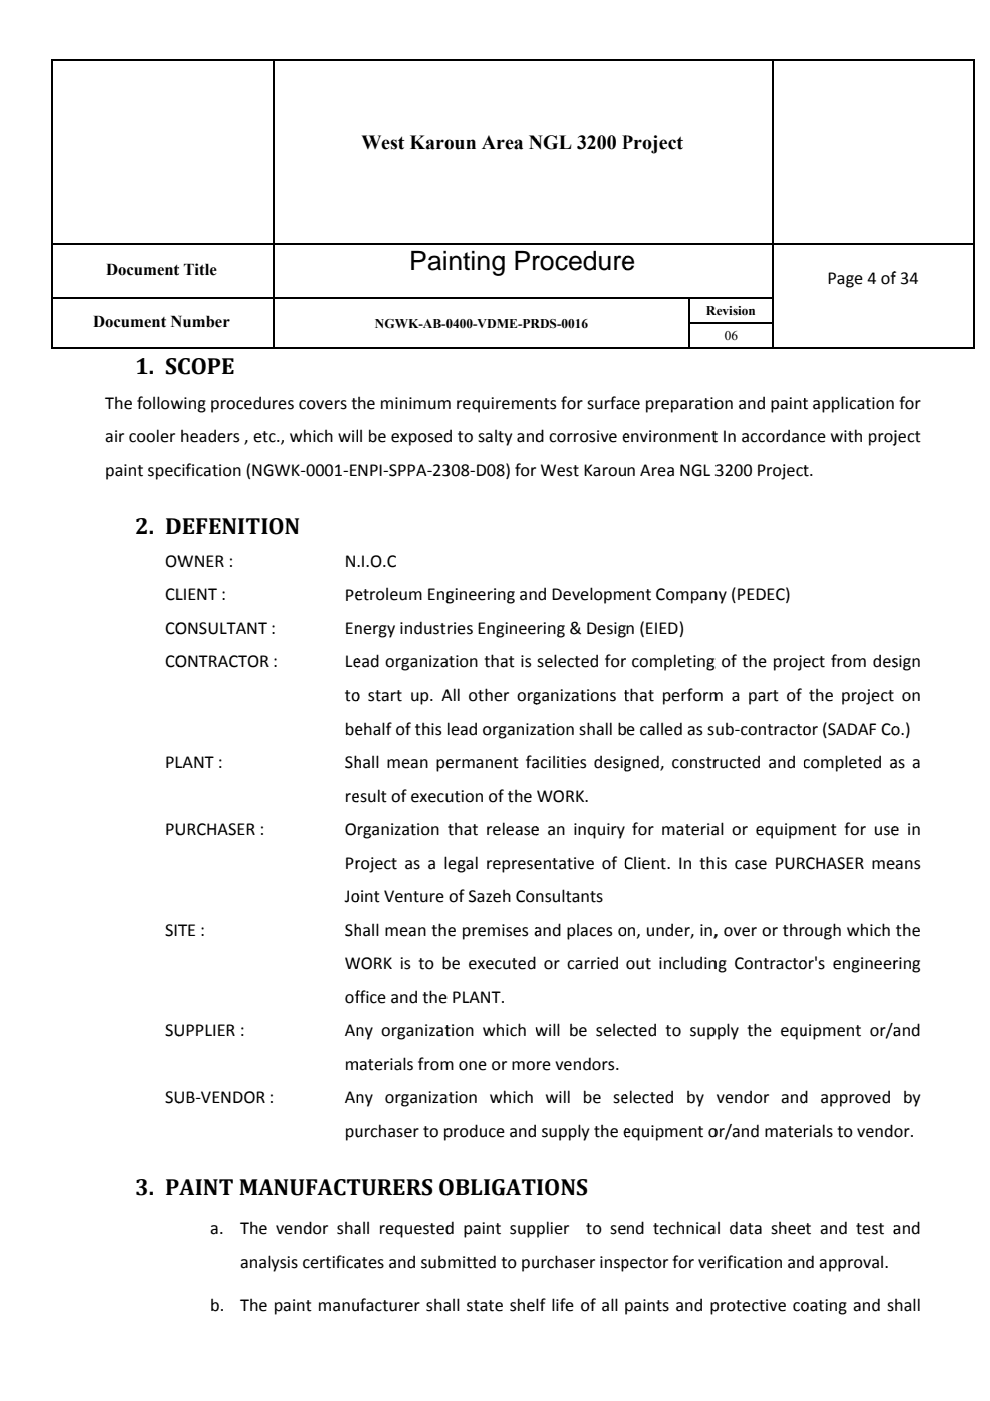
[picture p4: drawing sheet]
<svg xmlns="http://www.w3.org/2000/svg" width="210mm" height="297mm" viewBox="0 0 210 297" stroke-linecap="round" stroke-linejoin="round" font-family="sans-serif">
<defs><g id="words">
<g font-size="5.7">
<text x="86.8" y="57.2">Painting Prrocedure</text>
<text x="131.8" y="57.2">e</text>
</g>
<g font-size="4.9">
<text x="28.7" y="79.4">1. SC</text>
<text x="37.6" y="79.4">COPE</text>
<text x="28.7" y="113.2">2. D</text>
<text x="35.1" y="113.2">DEFENITION</text>
<text x="28.7" y="253.3">3. PAINT MANUFACTURERS O</text>
<text x="54.8" y="253.3">A</text>
<text x="73.5" y="253.3">T</text>
<text x="93.1" y="253.3">OBLIGATIONS</text>
</g>
<g font-size="4.2">
<text x="76.6" y="31.6">West Karo</text>
<text x="94.3" y="31.6">oun Area NGL 3200 Project</text>
<text x="112.2" y="31.6">N</text>
<text x="131.9" y="31.6">P</text>
</g>
<g font-size="3.9">
<text x="175.5" y="60.1">Page 4 off 34</text>
<text x="22.3" y="86.7">The follow</text>
<text x="36.2" y="86.7">wing procedures covers the minimum</text>
<text x="55.6" y="86.7">u</text>
<text x="92.8" y="86.7">m requirements for surfacce preparatio</text>
<text x="113.3" y="86.7">n</text>
<text x="151.6" y="86.7">on and paintt application for</text>
<text x="22.3" y="93.7">air cooler headers , etc., which willl be exposed</text>
<text x="94.2" y="93.7">d to salty and</text>
<text x="113.5" y="93.7">d corrosive environmentt In accordance with projject</text>
<text x="131.9" y="93.7">e</text>
<text x="169.7" y="93.7">n</text>
<text x="22.3" y="100.9">paint speccification (NGWK-0001-ENPI-SPPA-23</text>
<text x="55.8" y="100.9">G</text>
<text x="93.8" y="100.9">308-D08) for West Karoun Area NGL 33200 Projectt.</text>
<text x="35" y="120.2">OW</text>
<text x="37.6" y="120.2">WNER :</text>
<text x="73.2" y="120.2">N.I.O.C</text>
<text x="35" y="127.3">CLLIENT :</text>
<text x="73.2" y="127.3">Petroleum Enggineering and Development Compan</text>
<text x="75.2" y="127.3">e</text>
<text x="150.4" y="127.3">ny (PEDEC)</text>
<text x="35" y="134.4">CO</text>
<text x="37.1" y="134.4">ONSULTANT :</text>
<text x="73.2" y="134.4">Energy industries Engineering &amp; Design (EIED)</text>
<text x="75.1" y="134.4">n</text>
<text x="35" y="141.5">CO</text>
<text x="37.1" y="141.5">ONTRACTOR :</text>
<text x="55" y="141.5">R</text>
<text x="73.2" y="141.5">Lead organizaation that is selected for completingg of the project from dessign</text>
<text x="74.8" y="141.5">e</text>
<text x="170.3" y="141.5">e</text>
<text x="73.2" y="148.6">to</text>
<text x="74.5" y="148.6">o start up. A</text>
<text x="93.8" y="148.6">All other organizations tthat perform</text>
<text x="113.1" y="148.6">g</text>
<text x="150.5" y="148.6">m a part of the project on</text>
<text x="73.2" y="155.7">behalf of this lead organization shall be called as sub-contractor (SADAF Co.)</text>
<text x="75.2" y="155.7">e</text>
<text x="170.2" y="155.7">o</text>
<text x="189" y="155.7">o</text>
<text x="35" y="162.8">PLLANT :</text>
<text x="73.2" y="162.8">Shall mean pe</text>
<text x="75" y="162.8">h</text>
<text x="94.6" y="162.8">ermanent facilities desiggned, constrructed and ccompleted as a</text>
<text x="112.8" y="162.8">a</text>
<text x="188.7" y="162.8">a</text>
<text x="73.2" y="169.9">result of execu</text>
<text x="74.5" y="169.9">e</text>
<text x="94.4" y="169.9">ution of the WORK.</text>
<text x="35" y="177.1">PU</text>
<text x="37.1" y="177.1">URCHASER :</text>
<text x="73.2" y="177.1">Organization that release</text>
<text x="112.6" y="177.1">e an inquiry for materiaal or equipment for use in</text>
<text x="169.2" y="177.1">m</text>
<text x="188.9" y="177.1">e</text>
<text x="73.2" y="184.1">Prroject as a legal representative of Client. In this case PURCHASER means</text>
<text x="113.2" y="184.1">e</text>
<text x="132.4" y="184.1">C</text>
<text x="168.8" y="184.1">R</text>
<text x="188" y="184.1">e</text>
<text x="73.2" y="191.3">Joint Venture of Sazeh Consultants</text>
<text x="74.4" y="191.3">o</text>
<text x="35" y="198.4">SIT</text>
<text x="37.8" y="198.4">TE :</text>
<text x="73.2" y="198.4">Shall mean the premises and places on, under, in,, over or through which the</text>
<text x="75" y="198.4">h</text>
<text x="113.3" y="198.4">a</text>
<text x="131.1" y="198.4">o</text>
<text x="73.1" y="205.5">WORK is to b</text>
<text x="73.2" y="205.5">W</text>
<text x="93.8" y="205.5">be executed or carried out includin</text>
<text x="150.3" y="205.5">ng Contractor's engineerring</text>
<text x="169.4" y="205.5">o</text>
<text x="73.2" y="212.6">offfice and the</text>
<text x="93.1" y="212.6">e PLANT.</text>
<text x="35" y="219.7">SU</text>
<text x="36.9" y="219.7">UPPLIER :</text>
<text x="73.2" y="219.7">Any organizattion which will be selected to sup</text>
<text x="75.4" y="219.7">n</text>
<text x="113.6" y="219.7">w</text>
<text x="150.1" y="219.7">pply the equipment or/and</text>
<text x="169.5" y="219.7">u</text>
<text x="189.4" y="219.7">a</text>
<text x="73.1" y="226.8">materials from</text>
<text x="73.2" y="226.8">m</text>
<text x="93.4" y="226.8">m one or more vendors.</text>
<text x="35" y="233.9">SU</text>
<text x="36.9" y="233.9">UB-VENDOR :</text>
<text x="73.2" y="233.9">Any organizaation which will be selected by</text>
<text x="75.4" y="233.9">n</text>
<text x="131.6" y="233.9">e</text>
<text x="152.1" y="233.9">vendor and</text>
<text x="169.6" y="233.9">d approved by</text>
<text x="73.2" y="241">purchaser to p</text>
<text x="75.2" y="241">u</text>
<text x="94.1" y="241">produce and supply the equipment o</text>
<text x="132.1" y="241">e</text>
<text x="150.4" y="241">or/and materrials to vendor.</text>
<text x="44.6" y="261.7">a.</text>
<text x="50.9" y="261.7">The vendor shall requested</text>
<text x="75" y="261.7">a</text>
<text x="94.5" y="261.7">d paint supplier</text>
<text x="124.3" y="261.7">to send technicaal data sheet and test and</text>
<text x="169" y="261.7">e</text>
<text x="189.4" y="261.7">a</text>
<text x="50.9" y="268.8">analysis certificates and submitted to purchaser inspector for veerification and approval.</text>
<text x="75" y="268.8">a</text>
<text x="112.6" y="268.8">u</text>
<text x="131.6" y="268.8">p</text>
<text x="44.6" y="278">b.</text>
<text x="50.9" y="278">The paint manufacturer shaall state shelf life of all paints and p</text>
<text x="74.5" y="278">u</text>
<text x="150.7" y="278">protective coating and shall</text>
<text x="169.8" y="278">o</text>
</g>
<g font-size="3.5">
<text x="22.5" y="58.4">Documentt Title</text>
<text x="19.8" y="69.4">Document N</text>
<text x="36.2" y="69.4">Number</text>
</g>
<g font-size="2.8">
<text x="79.5" y="69.4">NGWK-AB-00400-VDME-PRDS-0016</text>
<text x="112.5" y="69.4">R</text>
<text x="149.7" y="66.8">R</text>
<text x="150" y="66.8">Revision</text>
<text x="153.8" y="72.1">06</text>
</g>
</g></defs>
<g fill="#000">
<path d="M10.9 12.5h.4v.4h-.4zM56.9 12.5h.9v.4h-.9zM57.8 12.5h.4v.4h-.4zM163.7 12.5h.4v.4h-.4zM206.5 12.5h.3v.4h-.3zM56.9 51.6h.9v.3h-.9zM57.8 51.6h.4v.3h-.4zM163.7 51.6h.4v.3h-.4zM10.9 62.9h.4v.4h-.4zM56.9 62.9h.9v.3h-.9zM56.9 73.6h.9v.3h-.9zM57.8 62.9h.4v.4h-.4z"/>
<path d="M146 62.9h.4v.4h-.4zM163.7 68.2h.4v.4h-.4zM206.5 73.6h.3v.3h-.3z"/>
</g>
<g fill="none" stroke="#000" stroke-width=".34">
<path d="M10.9 12.7h46M11.1 12.9v50M58 12.9v38.7M58.2 12.7h105.5M163.9 12.9v38.7M164.1 12.7h42.4M206.7 12.9v61M11.3 51.7h45.6M58 51.9v11M58.2 51.7h105.5M163.9 51.9v16.3M164.1 51.7h42.4"/>
<path d="M10.9 73.8h46M11.1 63.3v10.6M11.3 63.1h45.6M58 63.3v10.6M58.2 63.1h87.8M58.2 73.8h87.8M146.2 63.3v10.6M146.4 63.1h17.3M146.4 73.8h17.3M146.4 68.4h17.3M163.9 68.6v5.3M164.1 73.8h42.4"/>
</g>
<use href="#words"/>
</svg>
